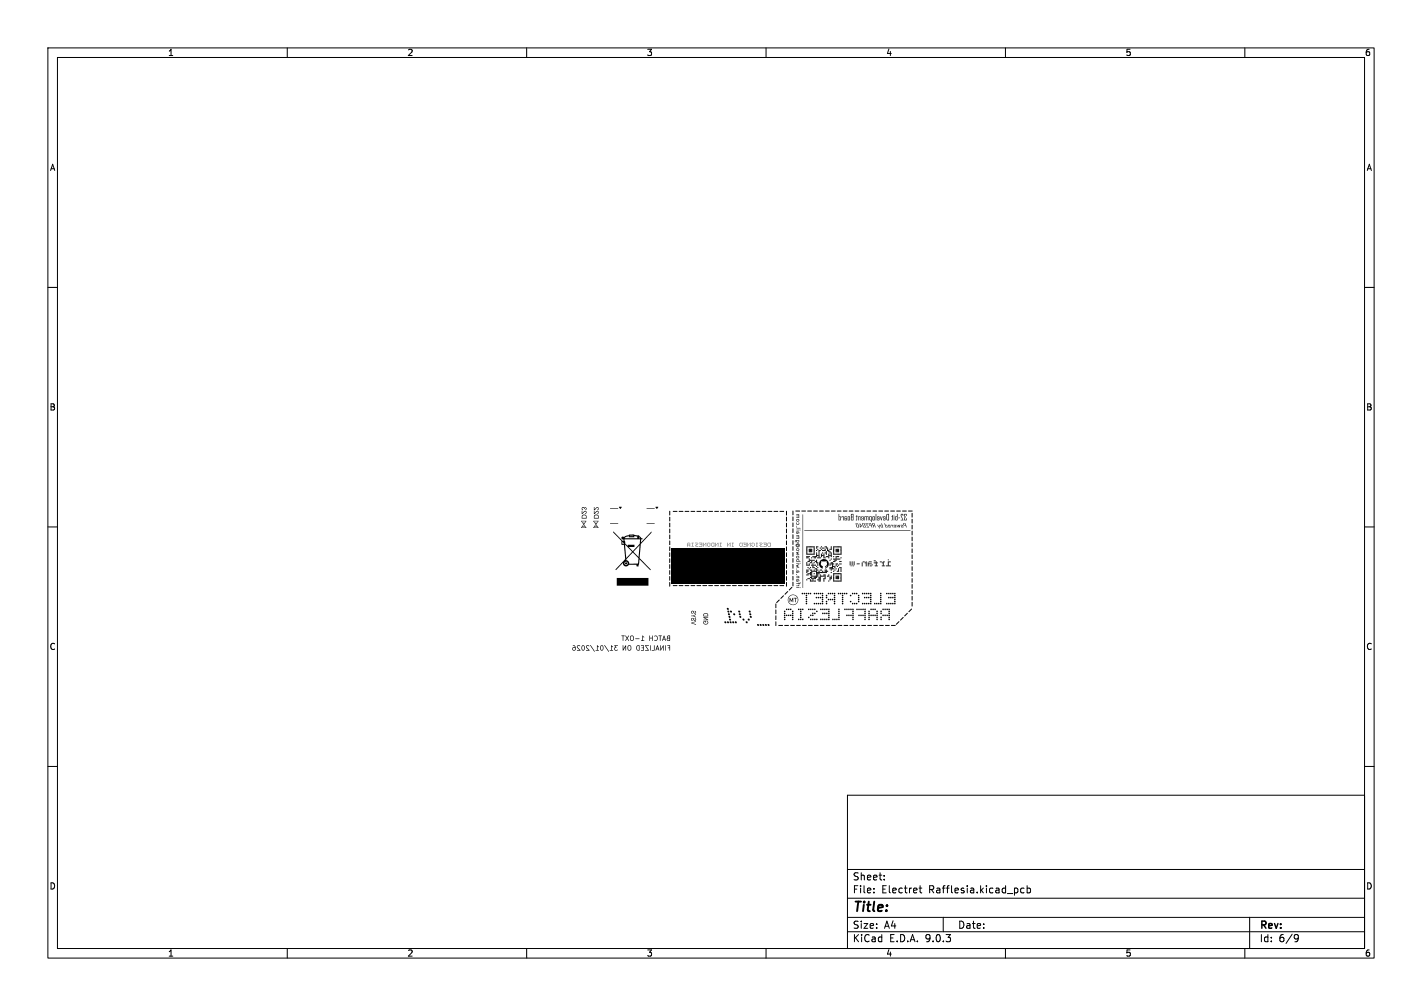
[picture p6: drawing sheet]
<svg xmlns="http://www.w3.org/2000/svg" width="297mm" height="210mm" viewBox="0 0 297 210" stroke-linecap="round" stroke-linejoin="round" font-family="sans-serif">
<defs><g id="words">
<text font-size="2.8" x="178" y="190.9">Title:</text>
<g font-size="2.1">
<text x="178" y="184">Sheet:</text>
<text x="178" y="186.7">File:</text>
<text x="184.1" y="186.7">Electret</text>
<text x="194" y="186.7">Rafflesia.kicad_pcb</text>
<text x="178" y="196.9">KiCad</text>
<text x="178" y="194.1">Size:</text>
<text x="184.7" y="194.1">A4</text>
<text x="185.7" y="196.9">E.D.A.</text>
<text x="193.3" y="196.9">9.0.3</text>
<text x="200" y="194.1">Date:</text>
<text x="263" y="194.3">Rev:</text>
<text x="263" y="196.9">Id:</text>
<text x="267.1" y="196.9">6/9</text>
</g>
<g font-size="1.8">
<text x="35" y="11.9">1</text>
<text x="85" y="11.9">2</text>
<text x="135" y="11.9">3</text>
<text x="185" y="11.9">4</text>
<text x="235" y="11.9">5</text>
<text x="285" y="11.9">6</text>
<text x="10.3" y="35.9">A</text>
<text x="285.4" y="35.9">A</text>
<text x="10.3" y="85.9">B</text>
<text x="285.3" y="85.9">B</text>
<text x="10.3" y="135.9">C</text>
<text x="285.3" y="135.9">C</text>
<text x="10.3" y="185.9">D</text>
<text x="285.3" y="185.9">D</text>
<text x="35" y="199.9">1</text>
<text x="85" y="199.9">2</text>
<text x="135" y="199.9">3</text>
<text x="185" y="199.9">4</text>
<text x="235" y="199.9">5</text>
<text x="285" y="199.9">6</text>
</g>
</g></defs>
<g fill="none" stroke="#000" stroke-width=".21">
<path d="M10 10h277v190h-277zM12 12h273v186h-273zM60 10v2M110 10v2M160 10v2M210 10v2M260 10v2M10 60h2M285 60h2M10 110h2M285 110h2M10 160h2"/>
<path d="M177 166h108v32h-108zM285 160h2M60 198v2M110 198v2M160 198v2M177 194.5h108M177 191.5h108M177 187.5h108M177 181.5h108M182.5 186.3v.1M182.5 185.5v.1M184.7 183.6v.1"/>
<path d="M184.7 182.8v.1M192 185.4h.5M192.2 184.9v1.3l.3 .2M197 191.5v3M210 198v2M213.9 185.5l-.4-.1-.3 .3 .1 .6h.6M214.5 185.5l.5-.1 .2 .3-.1 .6h-.6M214.5 184.9v1.5M260 198v2M261 191.5v6.5M270.6 195.1l.5 .1a.99 .99 0 0 1-.4 1.4h-.2M271.2 195.7l-.3 .3h-.3"/>
</g>
<g fill="#000">
<path d="M121.5 106.6h.1v.5l.5-.4h.3l.1 .4-.2 .2-.1-.1a.22 .22 0 0 0 .2-.3 .22 .22 0 0 0-.2-.2 .22 .22 0 0 0-.2 .2l-.5 .4zM121.6 105.9h.8l.1 .4-.2 .2-.1-.1a.17 .17 0 0 0 .2-.2 .17 .17 0 0 0-.2-.2 .17 .17 0 0 0-.1 .3h-.1a.2 .2 0 0 0-.1-.3 .2 .2 0 0 0-.3 .2 .2 .2 0 0 0 .2 .2v.1l-.3-.1zM121.6 107.6l.4-.2 .4 .1 .1 .7-1 .1v-.4h.1v.2h.8v-.2a.38 .38 0 0 0-.4-.3 .38 .38 0 0 0-.4 .3h-.1zM121.4 108.7h1.1l-.5 .8 .4 .7h-1l.9-.1-.1-.2h-.6l-.2 .2 .2-.3h.5l-.2-.2-.3 .2 .3-.3-.2-.3 .2 .2 .1-.2h-.3l-.3-.4 .3 .3h.4l.2-.3zM124 106.6h.2v.5l.4-.4h.3l.1 .4-.2 .2-.1-.1a.22 .22 0 0 0 .2-.3 .22 .22 0 0 0-.2-.2 .22 .22 0 0 0-.2 .2l-.5 .4zM124 105.9h.2v.4l.4-.4h.3l.1 .4-.2 .2-.1-.1a.22 .22 0 0 0 .2-.2 .22 .22 0 0 0-.2-.3 .22 .22 0 0 0-.2 .3l-.5 .3zM124.1 107.6l.5-.2 .3 .1 .2 .7-1.1 .1v-.4h.2v.2h.7v-.2a.38 .38 0 0 0-.4-.3 .38 .38 0 0 0-.3 .3h-.2zM123.9 108.7h1.1l-.5 .8 .5 .7h-1.1l1-.1-.2-.2h-.5l-.3 .2 .2-.3h.6l-.2-.2-.4 .2 .3-.3-.2-.3 .3 .2 .1-.2h-.4l-.3-.4 .4 .3h.3l.3-.3zM128.1 110.9l2 2h.1v-.3h-.2h.4l.2 .3a.84 .84 0 0 0 .5 1.1v-.3h1.4v.5h-1.2l.9 .9 1.4-1.6 .1-.9h-3.7l-.2-.2 3.9-.1-.2-.1-.4 .1v-.3l-.6-.1v.3h-1.1v-.3l-.7 .2-.3 .3h-.6a.36 .36 0 0 1 .2-.4 .36 .36 0 0 1 .4 .1l.3-.2h1.5h-1.5l.7-.2v-.1l2.1 .2 .5 .6h.2v.2h-.3v.6l2.2-2.3v.3l-2.3 2.4-.2 2.9 2.3 2.4-.1 .1-2.2-2.2-.2 1.5-.4-.1-.1-.3h-1.6a.66 .66 0 0 1-.7 .3 .66 .66 0 0 1-.5-.6l.3 .1a.35 .35 0 0 0 .6 .2 .35 .35 0 0 0-.1-.6 .35 .35 0 0 0-.5 .3l-.3-.1-1.4 1.5-.2-.1 2.1-2.2h.2v.2l.5 .3 .1 .5h1.9l.1-1.2-.9-.9a.3 .3 0 0 0-.3-.3 .3 .3 0 0 0-.3 .3l-1.1 1.1h-.2l-.3-2.9h.3l.2 2.7 1.2-1.3h.3l1.1 1.1 .2-2.5-1.3 1.4h-.3l-1.4-1.5h-.8v-.4h.2v.2h.3v-.1l-.3-.2v.1h-.2v-.4l-1.7-1.7zM127.4 109.2l1.7 .1zM127.4 106.1l1.7 .1zM129.3 105.8l.6 .1-.3 .4z"/>
<path d="M135 109.2l1.7 .1zM135 106.1l1.7 .1zM136.9 105.8l.6 .1-.3 .4zM139.8 119.1h.2l-.1 .9-.1-.1zM139.8 117.8l.2 .1-.1 .9-.1-.2zM139.8 116.6h.2l-.1 .9-.1-.1zM139.8 115.4h.2l-.1 .9-.1-.1zM139.8 114.1l.2 .1-.1 .8-.1-.1zM139.8 112.8l.2 .1-.1 .9-.1-.1zM139.8 111.6l.2 .1-.1 .9-.1-.1zM139.8 110.4l.2 .1-.1 .8-.1-.1zM139.8 109.2h.2l-.1 .9-.1-.1z"/>
<path d="M139.8 107.9l.2 .1-.1 .8-.1-.1zM139.8 106.7h.2l-.1 .9-.1-.1zM140.5 106.7l.9-.1 .1 .2-.9 .1zM141.8 106.7l.8-.1 .1 .2-.8 .1zM143 106.7l.9-.1 .1 .2-.9 .1zM144.2 106.7l.9-.1 .1 .2-.9 .1zM145.5 106.7l.8-.1 .1 .2-.8 .1zM146.8 106.7l.8-.1 .1 .2-.9 .1zM148 106.7l.8-.1 .1 .2-.8 .1zM149.2 106.7l.9-.1 .1 .2-.9 .1zM150.4 106.7l.9-.1 .1 .2-.9 .1zM151.7 106.7l.8-.1 .1 .2-.8 .1z"/>
<path d="M152.9 106.7l.9-.1 .1 .2-.9 .1zM154.2 106.7l.8-.1 .1 .2-.9 .1zM155.4 106.7l.8-.1 .1 .2-.8 .1zM156.7 106.7l.8-.1 .1 .2-.9 .1zM157.9 106.7l.8-.1 .1 .2-.8 .1zM159.1 106.7l.9-.1 .1 .2-.9 .1zM160.3 106.7l.9-.1 .1 .2-.9 .1zM161.6 106.7l.8-.1 .1 .2-.8 .1zM162.8 106.7l.9-.1 .1 .2-.9 .1zM164.2 119.1h.2l-.1 .9-.1-.1zM164.2 117.8l.2 .1-.1 .9-.1-.2zM164.2 116.6h.2l-.1 .9-.1-.1z"/>
<path d="M164.2 115.4h.2l-.1 .9-.1-.1zM164.2 114.1l.2 .1-.1 .8-.1-.1zM164.2 112.8l.2 .1-.1 .9-.1-.1zM164.2 111.6l.2 .1-.1 .9-.1-.1zM164.2 110.4l.2 .1-.1 .8-.1-.1zM164.2 109.2h.2l-.1 .9-.1-.1zM164.2 107.9l.2 .1-.1 .8-.1-.1zM164.2 106.7h.2l-.1 .9-.1-.1zM165.5 119l.2 .1-.1 .8h-.1zM165.5 117.8h.2l-.1 .9-.1-.1zM165.5 116.5l.2 .1-.1 .9-.1-.1zM165.5 115.3h.2l-.1 .9-.1-.1z"/>
<path d="M165.5 114.1h.2l-.1 .9-.1-.1zM165.5 112.8l.2 .1-.1 .8h-.1zM165.5 111.6h.2l-.1 .9-.1-.1zM165.5 110.3l.2 .1-.1 .9-.1-.1zM165.5 109.1h.2l-.1 .9h-.1zM165.5 107.9h.2l-.1 .9-.1-.1zM165.5 106.6l.2 .1-.1 .9-.1-.1zM166.3 110.1l.9 .2h-.7zM166.3 116.9l.5-.1 .1 .3 .3 .1h-.9v-.2l.1 .1h.4v-.2l-.5 .1zM166.3 116.1h.5l.1 .4h-.5l-.1-.2 .2 .2 .3-.1v-.1l-.1-.2-.4 .2zM166.3 114.6l.5-.1 .1 .4-.5 .1-.1-.3 .2 .2h.3v-.2l-.1-.1-.4 .1zM166.4 108.4h.4l.1 .4h-.5l-.1-.2 .2 .2 .3-.1v-.1l-.1-.2-.4 .2z"/>
<path d="M166.3 119.2h.6v.3l-.2-.3-.1 .4h-.2l-.1-.3 .2 .2 .1-.3-.3 .1zM166.3 113.5h.1a.31 .31 0 0 0-.1 .5 .31 .31 0 0 0 .5 0 .31 .31 0 0 0 0-.4h-.3l.4 .1-.1 .3-.2 .1-.2-.3 .2 .2 .1-.2h-.3v-.2l.4-.2 .2 .3-.1 .4-.3 .2-.4-.3zM166.3 111.7h.6v.8h-.6l.5-.2v-.2h-.5l.5-.1v-.2zM166.3 111h.6v.4l-.2-.3-.1 .3h-.2l-.1-.3 .2 .2 .1-.2h-.3zM166.3 107.3l.6 .1v.7h-.6l.5-.2v-.1l-.5-.1 .5-.1v-.2zM166.3 109.1l.1 .3h.3l.2-.3v.3l-.5 .1zM166.3 117.6h.6zM166.1 112.8h.8v.3l-.4 .1-.2-.3 .4 .2 .1-.2h-.6l-.1 .3zM166.3 110.6l.6 .1zM166.3 118l.6-.2-.4 .2 .3 .2-.3 .1 .4 .2-.6-.1 .3-.2zM166.3 115.3l.6-.1-.4 .2 .3 .1-.3 .2 .4 .2-.6-.2 .3-.2zM166.1 106.6h.9l.1 .1-.9 .1z"/>
<path d="M167.6 107.4h.1v15.3zM167.4 106.6h.9v.1l-.9 .1zM168.4 117.4h.2l-.1 .5 .1 .1 .2-.1 .1 .1v-.3l.2-.1v.5h-.7zM168.4 118.9l.5 .1v.3h-.3l-.1 .3-.1-.4 .4-.1h-.4zM168.4 116.1h.6l.2 .1-.4 .1v.3h-.3l-.1-.2 .4-.1h-.4zM168.5 114l1.2 .1a.27 .27 0 0 1 .3-.1 .27 .27 0 0 1 .1 .3v1a.27 .27 0 0 1 .1 .3 .27 .27 0 0 1-.3 .2l-1-.1a.27 .27 0 0 1-.3 .1 .27 .27 0 0 1-.2-.3l.1-1.2 .1 .1v.8a.27 .27 0 0 0 0 .3 .27 .27 0 0 0 .3 .1h1v-.9a.27 .27 0 0 0 .1-.4 .27 .27 0 0 0-.3-.1l-1.2 .1zM168.9 116.6h.2l.1 .3 .8-.1 .2 .2h-.5l-.1 .1v.4l-.4 .1v-.2l.3-.1-.1-.3-.4 .1 .1 .2h-.5l.1-.2h.3zM169 114.5l.2 .1a.27 .27 0 0 1 .3-.1 .27 .27 0 0 1 .1 .3v.2a.24 .24 0 0 1-.2 .3 .24 .24 0 0 1-.2-.1l-.2 .1-.1-.2 .6-.1h-.5l-.1-.1 .6-.1h-.5zM168.6 106.6h.9l.1 .1-.9 .1zM169.7 117.6l.2 .1v.3l.5-.1-.1 .2-.4-.1-.1 .1 .1 .4 .3-.1-.1 .2h-.4l.1-.5-.4-.1 .1-.1h.3zM169.2 118.9h.4v.2l.3 .1v-.3h.2v.2l.3 .1 .1-.3-.1-.1-.1 .1-.1-.2 .4-.1v.3l.3 .1-.3 .1 .1 .4 .1-.1 .1 .1 .2-.4 .1 .4 .1-.1 .4 .1 .1-.4 .2 .4 .3-.1 .2 .1 .1-.1-.1-.1h-.3l.1-.2h.3h-.3v-.2h.4l-.1 .2 .4 .2h-.3l-.1 .3-1.4-.1v.3l-.4 .1 .1 .4h-.2v.3l-.4 .1 .1 .2h-.6l.1 .4 .4-.1 .1 .2h-1.1l-.1-.4h.2v.3l.1-.1 .2 .1 .1-.4h-.3v-.2l-.3-.1v-.2h.4l.1 .4 .3-.1 .2 .1 .1-.1-.3-.1v-.2h.5l-.1-.1-.9 .1v-.3l-.3-.1 .3-.1-.1-.1-.1 .1-.4-.1-.1 .3h-.3l-.1-.2 .2 .1 .1-.4 .7 .1 .1-.1h-.3v-.1l.4-.1 .1 .9 .8-.1 .2 .1 .1-.2h-.3l-.1-.1 .4-.1h-.3l-.1-.2 .6-.1h-.5l-.1-.3-.9 .1v-.3h-.3zM170.5 116.9h.2l-.1 .4 .3 .1-.1 .7-.1-.1 .1-.4h-.3l-.1-.4-.2 .1 .1-.2h.2z"/>
<path d="M170.5 114.1l.4-.1v.2h-.2v.3h-.2zM169.9 106.6h.8l.1 .1-.9 .1zM170.5 115.3l.2 .1-.1 .4 .3 .1 .1-.1-.1-.9 .5-.1v.2h-.3l.1 .2-.1 1.1 .3 .1v.2l-.7-.1v-.2h.3l-.1-.3-.3 .1v.2h-.3v.3l-.4-.1 .1-.2h.3l-.1-.1-.5 .1 .1-.2 .6 .1 .1-.1zM171.2 118.9h.4l.1 .1-.4 .1zM171.7 114.3h.4l.1 .1-.4 .1zM171.1 106.6h.9v.1l-.8 .1zM171.5 115.6h.2v.3l.1-.1 .2 .1v-.3h.2l-.1 .7h.3v.2h-.4v-.5l-.2 .1-.1-.1v.3h-.2zM171.2 119.9h.2v.4l.7-.1 .1 .1 .1-.2h-.3v-.1l.4-.1 .1 .9-.4 .1 .1 .5-.2-.1 .1-.4-.1-.1 .3-.1-.1-.4-.9 .1 .1 1h-.4v-.2h.3l-.1-.1h-.5l.1-.2 .4 .1 .1-.1-.4-.1 .4-.1-.4-.1 .4-.2zM171.4 117a1 1 0 0 1 1.6 .2 1 1 0 0 1-.7 1.5v-.2l.3-.1 .2-.3-.3 .2-.2-.1 .4-.3-.1-.7h-.7a.26 .26 0 0 0-.4 0 .26 .26 0 0 0 0 .3v.5l.4 .2-.2 .5a1.02 1.02 0 0 1-.3-1.7zM171.7 114.8l.5 .1v-.3h.3l-.1 .4h-.6zM172.2 114.1h.5l-.1 .2 .4 .1-.1 .4h.3l-.1 .3h.3l.1 .3h.2v.9h-.1v-.2l-.4-.1-.1 .6-.1-.4-.4 .1-.1-.1h.5l.1-.6 .1 .3 .2-.1 .1 .1 .1-.3-.3-.1v-.2h-.3v-.4l-.2 .1v-.5h-.3l.1-.2h-.3zM172.5 115.1l.2 .1-.1 .6-.1-.3-.1 .1-.2-.1 .4-.2z"/>
<path d="M173 119.9l.2 .1v.3l-.4 .1v-.2h.3zM172.4 106.6h.8l.1 .1-.9 .1zM173.5 114.1h.2v.6l-.4 .1v-.2l.3-.1zM173.5 117.4h.4l.1 .3h.2v.1l-.3 .1 .1 .3 .4-.1 .1 .1-.1 .4-.1-.1v-.2l-.4 .1 .1 .1-.1 .1h.3l.1 .2h-.6l-.1 .3-.1-.3-.1 .1-.2-.1 .1-.2 .2 .1 .4-.1-.7-.1 .1-.1 .4 .1 .2-.1-.2-.7-.3 .2v.2l-.2-.1 .1-.4h.6h-.4zM174.1 119.6l1.2 .1a.27 .27 0 0 1 .3-.1 .27 .27 0 0 1 .1 .3v1a.27 .27 0 0 1 .1 .3 .27 .27 0 0 1-.3 .2h-1a.27 .27 0 0 1-.3 0 .27 .27 0 0 1-.2-.3l.1-1.2 .2 .1v.8a.27 .27 0 0 0-.1 .3 .27 .27 0 0 0 .3 .1h1v-.9a.27 .27 0 0 0 .1-.3 .27 .27 0 0 0-.3-.2l-1.2 .1zM174.1 114l1.2 .1a.27 .27 0 0 1 .3-.1 .27 .27 0 0 1 .1 .3v1a.27 .27 0 0 1 .1 .3 .27 .27 0 0 1-.3 .2l-1-.1a.27 .27 0 0 1-.3 .1 .27 .27 0 0 1-.2-.3l.1-1.2 .2 .1v.8a.27 .27 0 0 0-.1 .3 .27 .27 0 0 0 .3 .1h1v-.9a.27 .27 0 0 0 .1-.4 .27 .27 0 0 0-.3-.1l-1.2 .1zM173.6 106.6h.8l.1 .1-.9 .1zM174.5 117.6h.4l.1 .2-.2-.1v.3l-.2 .1zM174 116.6l.5 .1v-.6h.7v.2l-.4-.1-.1 .4 .1 .1 .6-.1 .1 .1-.6 .1-.1-.1-.1 .3-.3 .1 .1 .2h-.4l-.1-.2 .3 .1v-.3l.3-.1-.1-.1-.4 .1zM174.6 114.5l.2 .1a.27 .27 0 0 1 .3-.1 .27 .27 0 0 1 .1 .3v.2a.24 .24 0 0 1-.1 .3 .24 .24 0 0 1-.3-.1l-.2 .1-.1-.2 .6-.1h-.5l-.1-.1 .6-.1h-.5zM175.1 118.7h.2v.6l-.4 .1-.1-.2 .3-.1zM175.2 107.3h.1v.5l.3 .1-.1 .7h-.3l.3-.2v-.5h-.2v.6h-.1z"/>
<path d="M175.3 118.4l.5 .1-.1 .9-.2-.1 .1-.7h-.3zM175.3 117.6h.4l.1 .2h-.4zM175.3 117.1h.4l.1 .2h-.4zM174.8 106.6h.9l.1 .1-.9 .1zM175.8 107.8h.4v.8h-.1v-.7l-.3 .2zM176.4 107.8h.5v.2l-.4-.1v.2l.4 .1-.1 .4h-.4v-.1h.4v-.3h-.3v.3h-.1zM176 106.6h.9l.1 .1-.9 .1zM177.1 107.8h.4v.8h-.4l.3-.1v-.6h-.2v.6h-.2zM177.5 117.2l.2 .1-.1 .7zM177.9 117.2l.2 .1-.1 .7zM177.3 106.6h.9v.1l-.8 .1zM177.8 107.3h.5v1.3h-.6v-.5h.1v.4h.3v-.5l-.4 .1 .2-.2-.2-.1 .4 .1v-.5h-.2v.4h-.2z"/>
<path d="M178.3 117.2l.2 .1-.1 .7zM178.9 107.5l.2 .4-.1 .7h-.2l.1-.1v-.6l-.1-.1h.1zM178.9 117.6l.7 .1-.6 .1zM178.7 109.3h.5l.2 .8h-.5l-.2-.8h.1l.2 .7h.3l-.2-.7zM178.6 106.6h.8l.1 .1-.9 .1zM179.3 107.8h.4v.8h-.1v-.7h-.2v.7h-.2zM179.5 109.2l.6 .6-.3 .1v.2l-.3-.2v-.4l.2 .3h.3zM180 117.4l.2 .1-.1 .7zM179.9 107.8h.5l-.1 .8h-.4v-.2l.4 .1v-.3h-.4l.4-.1v-.2h-.3v.2h-.1zM180.2 117.2h.3l.1 .1-.4 .1zM180.1 109.3h.5l.2 .8h-.5l-.2-.8h.1l.2 .7h.3l-.2-.7zM179.8 106.6h.8l.1 .1-.9 .1z"/>
<path d="M180.8 117.2l.2 .1-.1 .9-.1-.1 .1-.5-.3-.1 .3-.1zM180.6 107.8h.8v.8h-.1v-.7h-.3v.7h-.1v-.7h-.2v.7h-.1zM180.8 109.3h.4l.1 .2-.4-.2 .6 .8h-.5l.4-.1-.6-.5zM181.2 117.4h.2v.3l.6-.1 .1 .1h-.7v.5h-.1zM181.5 117.2l.6 .1-.6 .1zM181.7 118.1l.3-.1 .1 .2h-.4zM181.6 107.8h.5v1.1h-.2v-.3l-.3-.2 .3 .1v-.6h-.2v.5h-.1zM181 106.6h.9l.1 .1-.9 .1zM181.4 109.3l.5-.1 .3 .9-.2-.3-.4-.1-.2-.4 .3 .4h.2l-.1-.4zM182.5 117h.3l.1 .1-.3 .1zM182.3 107.8h.4v.8h-.5l.4-.1v-.6h-.2v.6h-.2zM182.1 109.3l.5-.1 .3 .9h-.1l-.3-.8h-.2l.1 .3h.2l-.1 .5h-.1v-.4h-.2z"/>
<path d="M182.5 117.4l.4 .1v-.3h.2l-.1 .2 .3 .1-.2 .1-.1 .4h.3v.2h-.6v-.2h.3v-.4h-.4zM182.9 107.3h.1v1.3h-.1zM182.2 106.6h.9l.1 .1-.9 .1zM183.2 109.6l.4 .4v-.4h.1v.5l.1 .2zM183.2 107.8h.5l-.1 .8h-.4v-.2l.4 .1v-.3h-.4l.4-.1v-.2h-.3v.2h-.1zM183.8 117.2h.3l.1 .1-.4 .1zM183.8 107.8h.1l.2 .6 .1-.6h.1l-.2 .8zM184.1 109.2h.1l.3 .9-.5-.1-.1-.4 .2 .4h.2l-.1-.4h-.3h.3zM183.5 106.6h.8l.1 .1-.9 .1zM184.4 117.2l.4 .1-.3 .1v.6h.3l-.1 .2h-.5l.3-.2-.1-.4-.2-.1 .3-.1zM184.7 109.2l.2 .4h.4l.1 .5h-.4l-.2-.5 .3 .4h.2l-.2-.3-.3-.1zM184.5 107.8h.4v.8h-.4v-.2l.3 .1v-.3h-.3l.3-.1v-.2h-.2v.2h-.1z"/>
<path d="M185.4 117.2h.6v.2h-.4v.6h.4v.2h-1l.1-.2h.4zM184.7 106.6h.9l.1 .1-.9 .1zM185.2 107.4l.5-.1v1.3h-.4l-.2-.1v-1h.2v.9l.3 .1v-1.1l-.5 .1zM185.5 109.6h.4l.1 .5h-.4v-.2l.3 .1-.4-.4 .3 .2v-.2zM186 109.6h.4l.2 .5-.3-.5-.2 .1zM186.3 107.5l.2 .4-.1 .7h-.2l.1-.1v-.6l-.1-.1h.1zM186.7 107.8h.1v.8h-.1zM186.7 107.5l.1 .1zM186 106.6h.8l.1 .1-.9 .1zM186.6 109.6h.5l.1 .5h-.4l-.1-.2 .4 .1-.5-.4 .4 .2v-.2zM187.2 109.6l.3 .4v-.4l.4 .4-.1-.4h.2v.5l-.4-.4-.1 .4zM187.3 107.3h.2v1.3h-.4l-.1-.2 .3 .1v-.6h-.2v.5h-.1v-.6h.3z"/>
<path d="M187.6 108.1h.4v.1h-.4zM187.2 106.6h.9v.1l-.8 .1zM188.1 109.6h.5l.1 .5h-.4l-.2-.5 .3 .4h.2l-.1-.4zM188.2 107.3h.5v.4h-.2v-.3h-.2v.3l.4 .9h-.6v-.1h.4l-.4-.8zM188.6 109.3l.5-.1 .3 .9-.2-.3-.4-.1-.2-.4 .3 .4h.2l-.1-.4zM188.4 106.6h.9l.1 .1-.9 .1zM188.9 107.3h.5v.4h-.1v-.3h-.3v.3l.2 .2-.2 .2v.4h.3v-.3h.1l-.1 .4h-.5v-.5l.2-.2-.2-.2zM168 110.8h22.2zM189.7 106.6h.8l.1 .1-.9 .1zM190.4 119.5l.2 .1-.1 .8-.1-.1zM190.4 118.2l.2 .1-.1 .9-.1-.1zM190.4 117l.2 .1-.1 .8-.1-.1z"/>
<path d="M190.4 115.8h.2l-.1 .9-.1-.1zM190.4 114.5l.2 .1-.1 .9-.1-.1zM190.4 113.3l.2 .1-.1 .8-.1-.1zM190.4 112l.2 .1-.1 .9-.1-.1zM190.4 110.8l.2 .1-.1 .9-.1-.1zM190.4 109.6h.2l-.1 .9-.1-.1zM190.4 108.3l.2 .1-.1 .9-.1-.1zM190.4 107.1l.2 .1-.1 .8-.1-.1zM119.6 134.7h.3l.3 .3v.6l-.2 .2h-.2l-.3-.2v-.3h.2l.1 .4 .3-.1-.1-.4-.5 .1 .3-.2h.3zM120.6 134.8l.4-.1 .2 .1h-.4l-.2 .2 .6 .8h-.7l.5-.1-.5-.5zM121.6 134.8l.4-.1 .1 .4v.5l-.3 .2-.3-.1-.1-.5h.2l.2 .5a.44 .44 0 0 0 .2-.4 .44 .44 0 0 0-.3-.4l-.3 .3zM122.5 134.8l.4-.1 .2 .1h-.4l-.2 .2 .6 .8h-.7l.5-.1-.5-.5z"/>
<path d="M123.3 134.7l.9 1.3zM124.7 134.7l.4 .3h-.3v.7h.3v.1h-.7l.3-.1zM125.5 134.8l.4-.1 .1 .4v.5l-.3 .2-.3-.1-.1-.5h.2l.2 .5a.44 .44 0 0 0 .2-.4 .44 .44 0 0 0-.3-.4l-.3 .3zM126.2 134.7l1 1.3zM127.6 134.7l.4 .3h-.2v.7h.2v.1h-.7l.3-.1zM128.3 134.7h.7l-.5 .1 .3 .4-.4 .1 .1 .4 .5-.1v.2h-.5l-.1-.1-.1-.4 .2-.2zM129.8 132.7h.7l-.3 .1-.1 1v-1zM130.1 134.7l.1 .1v.7l.6-.8-.1 1.1-.1-.8-.5 .8zM130.6 132.7l.4 .4 .4-.4-.3 .5 .3 .6-.4-.4-.4 .4 .3-.6zM131.1 134.9l.5-.2 .2 .2 .1 .5-.2 .4h-.3l-.3-.1v-.6h.1v.5l.3 .1 .2-.3v-.5l-.3-.1-.3 .3zM131.6 132.8l.5-.1 .2 .1 .1 .6-.2 .3-.3 .1-.3-.2v-.5h.1l.1 .5 .3 .1 .1-.3v-.5l-.3-.1-.3 .3zM133 134.9l.6-.2-.1 1.1h-.4l-.2-.5 .1-.1 .1 .4 .3 .1v-.9l-.2 .1-.3 .3z"/>
<path d="M132.7 133.3l.9 .1zM134.2 132.7l.4 .3-.3-.1v.8h.2v.1h-.6l.3-.1zM133.9 134.7h.6l-.1 1.1h-.5l.4-.1v-.4h-.3l.3-.1v-.4zM128.8 120.7h6.6v1.6h-6.6zM134.7 134.7h.8l-.6 .1 .6 1h-.8l.6-.1zM135.6 132.7h.2v.4h.4v-.4h.1v1.1l-.1-.5h-.4v.5h-.2zM135.8 134.7l.1 .1v1zM136.6 134.7l.1 .1v1h-.6v-.1h.5zM136.6 132.8l.6-.1 .2 .6-.2 .4-.3 .1-.3-.2a.42 .42 0 0 0 .7-.3 .42 .42 0 0 0-.6-.4zM137.3 134.7l.4 1.1-.2-.3h-.4l-.1 .3h-.1l.1-.4h.5l-.2-.4-.1 .4h-.2zM137.6 132.7h.6l-.2 .1-.1 1-.1-1h-.2zM137.9 134.7l.2 .1v.7l.5-.8v1.1l-.1-.8-.6 .8z"/>
<path d="M138.6 132.7l.5 1.1-.2-.3h-.4l-.1 .3-.1-.1 .1-.3h.4l-.1-.5-.1 .5h-.2zM139 134.7l.1 .1v1zM139.4 134.7h.6l-.1 1.1-.1-.5h-.3l.3-.1v-.4zM139.4 132.7h.6l-.1 1.1h-.4l-.2-.2-.1-.2h.2l.1 .2 .3 .1v-.4l-.6 .1 .2-.2-.1-.3 .5 .2v-.3l-.5 .1zM139.8 121.5l.2 .1-.1 .9-.1-.1zM139.8 120.3l.2 .1-.1 .8-.1-.1zM140.5 122.2l.9-.1 .1 .2-.9 .1zM141.8 122.2l.8-.1 .1 .2-.8 .1zM143 122.2l.9-.1 .1 .2h-.9zM144.4 129.1l.4-.1 .2 .3a.18 .18 0 0 0 .2 .2 .18 .18 0 0 0 .1-.3 .18 .18 0 0 0-.2-.1v-.1l.3 .2-.1 .3-.3 .1-.2-.3a.2 .2 0 0 0-.2-.2 .2 .2 0 0 0-.2 .3 .2 .2 0 0 0 .3 .1l-.1 .1-.2-.1zM144.4 127.6l.4-.1 .2 .3a.18 .18 0 0 0 .2 .2 .18 .18 0 0 0 .1-.3 .18 .18 0 0 0-.2-.1v-.1l.3 .2-.1 .4h-.3l-.2-.3a.2 .2 0 0 0-.2-.1 .2 .2 0 0 0-.2 .2 .2 .2 0 0 0 .3 .1l-.1 .1-.2-.1zM144.2 122.2l.9-.1 .1 .2-.9 .1z"/>
<path d="M144.4 130l1-.3v.1l-.9 .3 .9 .2v.1l-1-.3zM144.4 128.5h.4l.6-.3-.5 .4 .5 .3-.6-.3h-.4zM145.5 122.2l.8-.1 .1 .2-.8 .1zM147 128.1h.7l.2 .1v.5h-1v-.3l.1 .2h.8v-.2a.4 .4 0 0 0-.4-.3 .4 .4 0 0 0-.4 .3h-.1zM147 129.6h.4v.4h-.1v-.3a.31 .31 0 0 0-.2 .5 .31 .31 0 0 0 .5 0 .34 .34 0 0 0 0-.6l.3 .2v.3l-.5 .3-.5-.3zM146.8 122.2l.8-.1 .1 .2h-.9zM146.9 128.8h1v.1h-.8l.8 .6h-1v-.1h.8zM148 122.2l.8-.1 .1 .2-.8 .1zM149.2 122.2l.9-.1 .1 .2h-.9zM150.5 122.2l.8-.1 .1 .2h-.9zM151.7 122.2l.8-.1 .1 .2h-.9zM152.9 122.2l.9-.1 .1 .2h-.9z"/>
<path d="M154.2 122.2l.8-.1 .1 .2h-.9zM155.4 122.2l.8-.1 .1 .2-.8 .1zM156.7 122.2l.8-.1 .1 .2h-.9zM157.9 122.2l.8-.1 .1 .2-.8 .1zM159.1 122.2l.9-.1 .1 .2-.9 .1zM160.3 122.2l.9-.1 .1 .2-.9 .1zM162 129.7l.2 .1-.1 .9-.2-.1zM162 128.5l.2 .1-.1 .8-.2-.1zM162 127.3h.2l-.1 .9-.2-.1zM162 126l.2 .1-.1 .9-.2-.1zM161.6 122.2l.8-.1 .1 .2-.8 .1zM162.1 125.7l.6-.5h.1l-.5 .7z"/>
<path d="M162.6 130.5h.8l.1 .1-.8 .1zM163 124.8l.6-.5h.1l-.5 .7zM162.8 122.2l.9-.1 .1 .2h-.9zM140.2 114.6h23.6v7.3h-23.6zM164.2 121.5l.2 .1-.1 .9-.1-.1zM164.2 120.3l.2 .1-.1 .8-.1-.1zM163.9 124l.6-.6h.1l-.6 .7zM163.8 130.5h.9l.1 .1-.9 .1zM164.9 124.8l.4 .6 .4-.6v.9h-.2v-.6l-.3 .5-.2-.5v.6h-.1zM164.8 123.1l.5-.6 .2 .1-.6 .7zM165.5 121.5h.2l-.1 .9-.1-.1zM165.5 120.3h.2l-.1 .9-.1-.1z"/>
<path d="M164.8 124.5a1.1 1.1 0 0 1 1.8 .1 1.1 1.1 0 0 1-.7 1.7 1.1 1.1 0 0 1-1.4-1.2 1.09 1.09 0 0 0 1.8 .9 1.04 1.04 0 0 0-.3-1.7 1.04 1.04 0 0 0-1.5 .8zM165.1 130.5h.8l.1 .1-.9 .1zM165.8 124.8h.6v.1h-.2v.8h-.2v-.8h-.2zM166.3 121h.6v.4l-.2-.3-.1 .3h-.2l-.1-.3 .2 .2 .1-.2h-.3zM166.3 120.3h.6v.3l-.6 .1 .5-.1v-.2zM166.3 122.7h.6zM166.3 122.3l.4-.1 .2-.1v.2zM166.3 121.8l.5-.1 .1-.1v.1l.3-.1-.3 .4zM166.3 130.5h.9l.1 .1-.9 .1zM167.6 130.5h.8l.1 .1-.9 .1zM168.7 120.7h.4v.1l-.4 .1zM168.8 130.5h.8l.1 .1-.9 .1z"/>
<path d="M170 130.5h.9l.1 .1-.9 .1zM171.3 130.5h.8l.1 .1-.9 .1zM172.5 130.5h.8l.1 .1-.8 .1zM173.5 120.2h.2l-.1 .5 .1 .1h-.2l-.2 .4-.1-.5h.4l-.4-.2 .4-.1zM173.8 130.5h.8l.1 .1-.9 .1zM174.6 120.2h.2a.27 .27 0 0 1 .3-.1 .27 .27 0 0 1 .1 .3v.3a.24 .24 0 0 1-.1 .2 .24 .24 0 0 1-.3-.1l-.2 .1-.1-.2h.6h-.5l-.1-.2 .6-.1h-.5zM175 130.5h.8l.1 .1-.9 .1zM176.2 130.5h.9l.1 .1-.9 .1zM177.4 130.5h.9l.1 .1-.9 .1zM178.7 130.5h.8l.1 .1-.8 .1zM179.9 130.5h.9l.1 .1-.9 .1zM181.2 130.5h.8l.1 .1-.9 .1z"/>
<path d="M182.4 130.5h.9l.1 .1-.9 .1zM183.7 130.5h.8l.1 .1-.9 .1zM184.9 130.5h.8l.1 .1-.8 .1zM186.1 130.5h.9l.1 .1-.9 .1zM187.1 130.2l.6-.5h.1l-.5 .7zM188.6 128.8l.1 .2-.7 .5v-.1zM189.4 128l.2 .1-.7 .6v-.2zM190.3 127.1l.2 .1-.7 .6v-.2zM190.4 125.7h.2l-.1 .9-.1-.1zM190.4 124.4l.2 .1-.1 .9-.1-.1zM190.4 123.2l.2 .1-.1 .8-.1-.1zM190.4 121.9l.2 .1-.1 .9-.1-.1z"/>
<path d="M190.4 120.7l.2 .1-.1 .9-.1-.1z"/>
<circle cx="130.8" cy="117.6" r=".22"/>
<circle cx="143.5" cy="114.1" r=".06"/>
<circle cx="143.5" cy="113.5" r=".06"/>
<circle cx="143.5" cy="113.9" r=".06"/>
<circle cx="143.5" cy="113.6" r=".06"/>
<circle cx="143.5" cy="113.8" r=".06"/>
<circle cx="143.7" cy="113.8" r=".06"/>
<circle cx="143.7" cy="113.4" r=".06"/>
<circle cx="143.8" cy="113.4" r=".06"/>
<circle cx="143.8" cy="113.8" r=".06"/>
<circle cx="144" cy="113.4" r=".06"/>
<circle cx="144" cy="113.8" r=".06"/>
<circle cx="144.1" cy="113.9" r=".06"/>
<circle cx="144.1" cy="114.1" r=".06"/>
<circle cx="144.1" cy="113.5" r=".06"/>
<circle cx="144.1" cy="113.6" r=".06"/>
<circle cx="144.1" cy="113.8" r=".06"/>
<circle cx="144.5" cy="114.1" r=".06"/>
<circle cx="144.5" cy="113.4" r=".06"/>
<circle cx="144.7" cy="113.9" r=".06"/>
<circle cx="144.7" cy="113.6" r=".06"/>
<circle cx="144.7" cy="113.8" r=".06"/>
<circle cx="144.7" cy="113.4" r=".06"/>
<circle cx="144.7" cy="114.1" r=".06"/>
<circle cx="144.7" cy="113.5" r=".06"/>
<circle cx="144.8" cy="114.1" r=".06"/>
<circle cx="144.8" cy="113.4" r=".06"/>
<circle cx="145.2" cy="113.4" r=".06"/>
<circle cx="145.2" cy="113.9" r=".06"/>
<circle cx="145.4" cy="113.4" r=".06"/>
<circle cx="145.4" cy="114.1" r=".06"/>
<circle cx="145.4" cy="113.8" r=".06"/>
<circle cx="145.5" cy="113.4" r=".06"/>
<circle cx="145.5" cy="114.1" r=".06"/>
<circle cx="145.5" cy="113.8" r=".06"/>
<circle cx="145.5" cy="113.6" r=".06"/>
<circle cx="145.6" cy="114.1" r=".06"/>
<circle cx="145.6" cy="113.4" r=".06"/>
<circle cx="145.6" cy="113.6" r=".06"/>
<circle cx="145.8" cy="114.1" r=".06"/>
<circle cx="145.8" cy="113.5" r=".06"/>
<circle cx="146.1" cy="114.1" r=".06"/>
<circle cx="146.1" cy="113.4" r=".06"/>
<circle cx="146.2" cy="114.1" r=".06"/>
<circle cx="146.2" cy="113.4" r=".06"/>
<circle cx="146.2" cy="113.6" r=".06"/>
<circle cx="146.3" cy="114.1" r=".06"/>
<circle cx="146.3" cy="113.4" r=".06"/>
<circle cx="146.3" cy="113.6" r=".06"/>
<circle cx="146.5" cy="113.4" r=".06"/>
<circle cx="146.5" cy="114.1" r=".06"/>
<circle cx="146.5" cy="113.6" r=".06"/>
<circle cx="146.6" cy="113.9" r=".06"/>
<circle cx="146.6" cy="113.4" r=".06"/>
<circle cx="146.6" cy="113.5" r=".06"/>
<circle cx="146.6" cy="114.1" r=".06"/>
<circle cx="146.6" cy="113.6" r=".06"/>
<circle cx="146.6" cy="113.8" r=".06"/>
<circle cx="146.9" cy="113.9" r=".06"/>
<circle cx="146.9" cy="113.4" r=".06"/>
<circle cx="146.9" cy="114.1" r=".06"/>
<circle cx="146.9" cy="113.8" r=".06"/>
<circle cx="146.9" cy="113.6" r=".06"/>
<circle cx="146.9" cy="113.5" r=".06"/>
<circle cx="147" cy="113.8" r=".06"/>
<circle cx="147.2" cy="113.6" r=".06"/>
<circle cx="147.3" cy="113.5" r=".06"/>
<circle cx="147.5" cy="113.8" r=".06"/>
<circle cx="147.5" cy="113.4" r=".06"/>
<circle cx="147.5" cy="113.5" r=".06"/>
<circle cx="147.5" cy="114.1" r=".06"/>
<circle cx="147.5" cy="113.9" r=".06"/>
<circle cx="147.5" cy="113.6" r=".06"/>
<circle cx="147.7" cy="113.5" r=".06"/>
<circle cx="147.7" cy="113.9" r=".06"/>
<circle cx="147.7" cy="113.6" r=".06"/>
<circle cx="147.7" cy="113.8" r=".06"/>
<circle cx="147.9" cy="113.4" r=".06"/>
<circle cx="147.9" cy="114.1" r=".06"/>
<circle cx="148" cy="113.4" r=".06"/>
<circle cx="148" cy="114.1" r=".06"/>
<circle cx="148.2" cy="113.4" r=".06"/>
<circle cx="148.2" cy="114.1" r=".06"/>
<circle cx="148.3" cy="113.5" r=".06"/>
<circle cx="148.3" cy="113.9" r=".06"/>
<circle cx="148.3" cy="113.8" r=".06"/>
<circle cx="148.3" cy="113.6" r=".06"/>
<circle cx="148.6" cy="113.8" r=".06"/>
<circle cx="148.6" cy="113.5" r=".06"/>
<circle cx="148.6" cy="113.9" r=".06"/>
<circle cx="148.6" cy="113.6" r=".06"/>
<circle cx="148.7" cy="114.1" r=".06"/>
<circle cx="148.7" cy="113.4" r=".06"/>
<circle cx="148.9" cy="113.4" r=".06"/>
<circle cx="148.9" cy="114.1" r=".06"/>
<circle cx="149" cy="113.4" r=".06"/>
<circle cx="149" cy="114.1" r=".06"/>
<circle cx="149.1" cy="113.9" r=".06"/>
<circle cx="149.1" cy="114.1" r=".06"/>
<circle cx="149.1" cy="113.5" r=".06"/>
<circle cx="149.1" cy="113.4" r=".06"/>
<circle cx="149.1" cy="113.6" r=".06"/>
<circle cx="149.1" cy="113.8" r=".06"/>
<circle cx="149.4" cy="113.9" r=".06"/>
<circle cx="149.4" cy="113.5" r=".06"/>
<circle cx="149.4" cy="113.4" r=".06"/>
<circle cx="149.4" cy="114.1" r=".06"/>
<circle cx="149.4" cy="113.6" r=".06"/>
<circle cx="149.4" cy="113.8" r=".06"/>
<circle cx="149.6" cy="113.8" r=".06"/>
<circle cx="149.7" cy="113.6" r=".06"/>
<circle cx="149.8" cy="113.5" r=".06"/>
<circle cx="150" cy="113.5" r=".06"/>
<circle cx="150" cy="114.1" r=".06"/>
<circle cx="150" cy="113.4" r=".06"/>
<circle cx="150" cy="113.9" r=".06"/>
<circle cx="150" cy="113.6" r=".06"/>
<circle cx="150" cy="113.8" r=".06"/>
<circle cx="150.4" cy="114.1" r=".06"/>
<circle cx="150.4" cy="113.4" r=".06"/>
<circle cx="150.5" cy="113.5" r=".06"/>
<circle cx="150.5" cy="114.1" r=".06"/>
<circle cx="150.5" cy="113.4" r=".06"/>
<circle cx="150.5" cy="113.9" r=".06"/>
<circle cx="150.5" cy="113.6" r=".06"/>
<circle cx="150.5" cy="113.8" r=".06"/>
<circle cx="150.7" cy="114.1" r=".06"/>
<circle cx="150.7" cy="113.4" r=".06"/>
<circle cx="151.9" cy="113.9" r=".06"/>
<circle cx="151.9" cy="113.6" r=".06"/>
<circle cx="151.9" cy="113.4" r=".06"/>
<circle cx="151.9" cy="114.1" r=".06"/>
<circle cx="151.9" cy="113.5" r=".06"/>
<circle cx="151.9" cy="113.8" r=".06"/>
<circle cx="152.1" cy="113.8" r=".06"/>
<circle cx="152.2" cy="113.6" r=".06"/>
<circle cx="152.4" cy="113.5" r=".06"/>
<circle cx="152.5" cy="114.1" r=".06"/>
<circle cx="152.5" cy="113.5" r=".06"/>
<circle cx="152.5" cy="113.4" r=".06"/>
<circle cx="152.5" cy="113.9" r=".06"/>
<circle cx="152.5" cy="113.8" r=".06"/>
<circle cx="152.5" cy="113.6" r=".06"/>
<circle cx="152.9" cy="113.4" r=".06"/>
<circle cx="152.9" cy="114.1" r=".06"/>
<circle cx="153.1" cy="113.9" r=".06"/>
<circle cx="153.1" cy="113.6" r=".06"/>
<circle cx="153.1" cy="113.4" r=".06"/>
<circle cx="153.1" cy="114.1" r=".06"/>
<circle cx="153.1" cy="113.5" r=".06"/>
<circle cx="153.1" cy="113.8" r=".06"/>
<circle cx="153.2" cy="113.4" r=".06"/>
<circle cx="153.2" cy="114.1" r=".06"/>
<circle cx="154.5" cy="113.8" r=".06"/>
<circle cx="154.5" cy="113.5" r=".06"/>
<circle cx="154.5" cy="113.9" r=".06"/>
<circle cx="154.5" cy="113.6" r=".06"/>
<circle cx="154.6" cy="114.1" r=".06"/>
<circle cx="154.6" cy="113.4" r=".06"/>
<circle cx="154.7" cy="113.4" r=".06"/>
<circle cx="154.7" cy="114.1" r=".06"/>
<circle cx="154.9" cy="113.4" r=".06"/>
<circle cx="154.9" cy="114.1" r=".06"/>
<circle cx="155" cy="114.1" r=".06"/>
<circle cx="155" cy="113.5" r=".06"/>
<circle cx="155" cy="113.4" r=".06"/>
<circle cx="155" cy="113.9" r=".06"/>
<circle cx="155" cy="113.8" r=".06"/>
<circle cx="155" cy="113.6" r=".06"/>
<circle cx="155.3" cy="114.1" r=".06"/>
<circle cx="155.3" cy="113.4" r=".06"/>
<circle cx="155.4" cy="114.1" r=".06"/>
<circle cx="155.4" cy="113.4" r=".06"/>
<circle cx="155.4" cy="113.6" r=".06"/>
<circle cx="155.6" cy="114.1" r=".06"/>
<circle cx="155.6" cy="113.4" r=".06"/>
<circle cx="155.6" cy="113.6" r=".06"/>
<circle cx="155.7" cy="114.1" r=".06"/>
<circle cx="155.7" cy="113.4" r=".06"/>
<circle cx="155.7" cy="113.6" r=".06"/>
<circle cx="155.9" cy="113.9" r=".06"/>
<circle cx="155.9" cy="114.1" r=".06"/>
<circle cx="155.9" cy="113.4" r=".06"/>
<circle cx="155.9" cy="113.8" r=".06"/>
<circle cx="155.9" cy="113.5" r=".06"/>
<circle cx="155.9" cy="113.6" r=".06"/>
<circle cx="156.1" cy="113.9" r=".06"/>
<circle cx="156.1" cy="114.1" r=".06"/>
<circle cx="156.1" cy="113.4" r=".06"/>
<circle cx="156.1" cy="113.5" r=".06"/>
<circle cx="156.1" cy="113.6" r=".06"/>
<circle cx="156.1" cy="113.8" r=".06"/>
<circle cx="156.3" cy="113.8" r=".06"/>
<circle cx="156.4" cy="113.6" r=".06"/>
<circle cx="156.6" cy="113.5" r=".06"/>
<circle cx="156.7" cy="114.1" r=".06"/>
<circle cx="156.7" cy="113.5" r=".06"/>
<circle cx="156.7" cy="113.4" r=".06"/>
<circle cx="156.7" cy="113.9" r=".06"/>
<circle cx="156.7" cy="113.8" r=".06"/>
<circle cx="156.7" cy="113.6" r=".06"/>
<circle cx="157" cy="113.5" r=".06"/>
<circle cx="157" cy="113.9" r=".06"/>
<circle cx="157" cy="113.8" r=".06"/>
<circle cx="157.1" cy="113.4" r=".06"/>
<circle cx="157.1" cy="114.1" r=".06"/>
<circle cx="157.1" cy="113.8" r=".06"/>
<circle cx="157.3" cy="113.4" r=".06"/>
<circle cx="157.3" cy="114.1" r=".06"/>
<circle cx="157.4" cy="113.4" r=".06"/>
<circle cx="157.4" cy="114.1" r=".06"/>
<circle cx="157.5" cy="113.8" r=".06"/>
<circle cx="157.5" cy="113.5" r=".06"/>
<circle cx="157.5" cy="113.9" r=".06"/>
<circle cx="157.5" cy="113.6" r=".06"/>
<circle cx="158" cy="113.4" r=".06"/>
<circle cx="158" cy="114.1" r=".06"/>
<circle cx="158.1" cy="113.9" r=".06"/>
<circle cx="158.1" cy="113.8" r=".06"/>
<circle cx="158.1" cy="114.1" r=".06"/>
<circle cx="158.1" cy="113.4" r=".06"/>
<circle cx="158.1" cy="113.5" r=".06"/>
<circle cx="158.1" cy="113.6" r=".06"/>
<circle cx="158.2" cy="113.4" r=".06"/>
<circle cx="158.2" cy="114.1" r=".06"/>
<circle cx="158.6" cy="113.9" r=".06"/>
<circle cx="158.6" cy="113.4" r=".06"/>
<circle cx="158.8" cy="114.1" r=".06"/>
<circle cx="158.8" cy="113.4" r=".06"/>
<circle cx="158.8" cy="113.8" r=".06"/>
<circle cx="158.9" cy="113.4" r=".06"/>
<circle cx="158.9" cy="114.1" r=".06"/>
<circle cx="158.9" cy="113.6" r=".06"/>
<circle cx="158.9" cy="113.8" r=".06"/>
<circle cx="159.1" cy="113.6" r=".06"/>
<circle cx="159.1" cy="113.4" r=".06"/>
<circle cx="159.1" cy="114.1" r=".06"/>
<circle cx="159.2" cy="114.1" r=".06"/>
<circle cx="159.2" cy="113.5" r=".06"/>
<circle cx="159.5" cy="113.4" r=".06"/>
<circle cx="159.5" cy="114.1" r=".06"/>
<circle cx="159.6" cy="113.4" r=".06"/>
<circle cx="159.6" cy="114.1" r=".06"/>
<circle cx="159.6" cy="113.6" r=".06"/>
<circle cx="159.8" cy="113.4" r=".06"/>
<circle cx="159.8" cy="114.1" r=".06"/>
<circle cx="159.8" cy="113.6" r=".06"/>
<circle cx="159.9" cy="113.4" r=".06"/>
<circle cx="159.9" cy="114.1" r=".06"/>
<circle cx="159.9" cy="113.6" r=".06"/>
<circle cx="160" cy="113.5" r=".06"/>
<circle cx="160" cy="113.4" r=".06"/>
<circle cx="160" cy="114.1" r=".06"/>
<circle cx="160" cy="113.9" r=".06"/>
<circle cx="160" cy="113.8" r=".06"/>
<circle cx="160" cy="113.6" r=".06"/>
<circle cx="160.3" cy="113.8" r=".06"/>
<circle cx="160.3" cy="113.5" r=".06"/>
<circle cx="160.3" cy="113.9" r=".06"/>
<circle cx="160.3" cy="113.6" r=".06"/>
<circle cx="160.5" cy="114.1" r=".06"/>
<circle cx="160.5" cy="113.4" r=".06"/>
<circle cx="160.6" cy="114.1" r=".06"/>
<circle cx="160.6" cy="113.4" r=".06"/>
<circle cx="160.7" cy="113.4" r=".06"/>
<circle cx="160.7" cy="114.1" r=".06"/>
<circle cx="160.9" cy="113.9" r=".06"/>
<circle cx="160.9" cy="113.4" r=".06"/>
<circle cx="160.9" cy="114.1" r=".06"/>
<circle cx="160.9" cy="113.5" r=".06"/>
<circle cx="160.9" cy="113.8" r=".06"/>
<circle cx="160.9" cy="113.6" r=".06"/>
<circle cx="166.4" cy="119.9" r=".09"/>
<circle cx="166.4" cy="118.8" r=".09"/>
<circle cx="166.4" cy="109.8" r=".09"/>
<circle cx="167.1" cy="110.6" r=".09"/>
<circle cx="167.1" cy="117.6" r=".09"/>
<circle cx="168.8" cy="118.5" r=".13"/>
<circle cx="169" cy="118.7" r=".13"/>
<circle cx="169.3" cy="118.5" r=".13"/>
<circle cx="169.5" cy="116.5" r=".13"/>
<circle cx="170" cy="119.8" r=".13"/>
<circle cx="170" cy="117.5" r=".13"/>
<circle cx="170.6" cy="114.9" r=".13"/>
<circle cx="170.6" cy="118.2" r=".13"/>
<circle cx="170.8" cy="114.7" r=".13"/>
<circle cx="170.8" cy="118.5" r=".13"/>
<circle cx="171.3" cy="114.4" r=".13"/>
<circle cx="171.6" cy="114.7" r=".13"/>
<circle cx="171.6" cy="114.2" r=".13"/>
<circle cx="171.8" cy="115.4" r=".13"/>
<circle cx="173.4" cy="117" r=".13"/>
<circle cx="173.6" cy="116.7" r=".13"/>
<circle cx="173.6" cy="119.5" r=".13"/>
<circle cx="174.1" cy="116.2" r=".13"/>
<circle cx="174.1" cy="119.3" r=".13"/>
<circle cx="174.4" cy="119" r=".13"/>
<circle cx="174.6" cy="118.7" r=".13"/>
<circle cx="174.9" cy="118.2" r=".13"/>
<circle cx="175.1" cy="118" r=".13"/>
<circle cx="175.7" cy="116.5" r=".13"/>
<circle cx="177.8" cy="118.1" r=".11"/>
<circle cx="178.2" cy="118.1" r=".11"/>
<circle cx="182.2" cy="117.9" r=".11"/>
<circle cx="185.5" cy="116.9" r=".11"/>
<circle cx="151.5" cy="129.9" r=".22"/>
<circle cx="152" cy="127.1" r=".22"/>
<circle cx="152.1" cy="129.9" r=".22"/>
<circle cx="152.2" cy="127.7" r=".22"/>
<circle cx="152.3" cy="128.2" r=".22"/>
<circle cx="152.4" cy="128.8" r=".22"/>
<circle cx="152.5" cy="129.3" r=".22"/>
<circle cx="152.6" cy="129.9" r=".22"/>
<circle cx="152.7" cy="127.7" r=".22"/>
<circle cx="153.2" cy="129.9" r=".22"/>
<circle cx="153.4" cy="128.2" r=".22"/>
<circle cx="153.7" cy="129.9" r=".22"/>
<circle cx="154.4" cy="127.7" r=".22"/>
<circle cx="154.5" cy="128.2" r=".22"/>
<circle cx="154.6" cy="128.8" r=".22"/>
<circle cx="155.3" cy="129.3" r=".22"/>
<circle cx="156" cy="129.9" r=".22"/>
<circle cx="156.4" cy="129.3" r=".22"/>
<circle cx="156.6" cy="127.7" r=".22"/>
<circle cx="156.7" cy="128.2" r=".22"/>
<circle cx="156.8" cy="128.8" r=".22"/>
<circle cx="158.4" cy="130.5" r=".22"/>
<circle cx="158.9" cy="130.5" r=".22"/>
<circle cx="159.4" cy="130.5" r=".22"/>
<circle cx="160" cy="130.5" r=".22"/>
<circle cx="160.5" cy="130.5" r=".22"/>
<circle cx="163.9" cy="128.1" r=".16"/>
<circle cx="163.9" cy="128.5" r=".16"/>
<circle cx="163.9" cy="129.3" r=".16"/>
<circle cx="163.9" cy="128.9" r=".16"/>
<circle cx="163.9" cy="127.6" r=".16"/>
<circle cx="164.3" cy="128.5" r=".16"/>
<circle cx="164.3" cy="127.2" r=".16"/>
<circle cx="164.7" cy="128.5" r=".16"/>
<circle cx="164.7" cy="127.2" r=".16"/>
<circle cx="165.1" cy="128.5" r=".16"/>
<circle cx="165.1" cy="127.2" r=".16"/>
<circle cx="165.6" cy="128.5" r=".16"/>
<circle cx="165.6" cy="128.1" r=".16"/>
<circle cx="165.6" cy="129.3" r=".16"/>
<circle cx="165.6" cy="128.9" r=".16"/>
<circle cx="165.6" cy="127.6" r=".16"/>
<circle cx="166.8" cy="129.3" r=".16"/>
<circle cx="166.8" cy="127.2" r=".16"/>
<circle cx="167.1" cy="122.7" r=".09"/>
<circle cx="167.2" cy="128.5" r=".16"/>
<circle cx="167.2" cy="128.1" r=".16"/>
<circle cx="167.2" cy="129.3" r=".16"/>
<circle cx="167.2" cy="128.9" r=".16"/>
<circle cx="167.2" cy="127.6" r=".16"/>
<circle cx="167.2" cy="127.2" r=".16"/>
<circle cx="167.6" cy="123.9" r=".16"/>
<circle cx="167.7" cy="129.3" r=".16"/>
<circle cx="167.7" cy="127.2" r=".16"/>
<circle cx="168" cy="123.9" r=".16"/>
<circle cx="168.4" cy="124.8" r=".16"/>
<circle cx="168.4" cy="126" r=".16"/>
<circle cx="168.4" cy="125.2" r=".16"/>
<circle cx="168.4" cy="123.9" r=".16"/>
<circle cx="168.4" cy="125.6" r=".16"/>
<circle cx="168.4" cy="124.3" r=".16"/>
<circle cx="168.5" cy="121" r=".13"/>
<circle cx="168.9" cy="123.9" r=".16"/>
<circle cx="168.9" cy="128.9" r=".16"/>
<circle cx="168.9" cy="127.2" r=".16"/>
<circle cx="169.3" cy="123.9" r=".16"/>
<circle cx="169.3" cy="129.3" r=".16"/>
<circle cx="169.3" cy="128.5" r=".16"/>
<circle cx="169.3" cy="127.2" r=".16"/>
<circle cx="169.8" cy="128.5" r=".16"/>
<circle cx="169.8" cy="128.1" r=".16"/>
<circle cx="169.8" cy="129.3" r=".16"/>
<circle cx="169.8" cy="127.2" r=".16"/>
<circle cx="170.1" cy="123.9" r=".16"/>
<circle cx="170.1" cy="126" r=".16"/>
<circle cx="170.2" cy="128.1" r=".16"/>
<circle cx="170.2" cy="127.2" r=".16"/>
<circle cx="170.2" cy="129.3" r=".16"/>
<circle cx="170.5" cy="126" r=".16"/>
<circle cx="170.5" cy="124.8" r=".16"/>
<circle cx="170.5" cy="123.9" r=".16"/>
<circle cx="170.6" cy="127.6" r=".16"/>
<circle cx="170.6" cy="129.3" r=".16"/>
<circle cx="171" cy="126" r=".16"/>
<circle cx="171" cy="123.9" r=".16"/>
<circle cx="171" cy="124.8" r=".16"/>
<circle cx="171.4" cy="126" r=".16"/>
<circle cx="171.4" cy="123.9" r=".16"/>
<circle cx="171.4" cy="124.8" r=".16"/>
<circle cx="171.4" cy="129.3" r=".16"/>
<circle cx="171.4" cy="127.2" r=".16"/>
<circle cx="171.8" cy="125.2" r=".16"/>
<circle cx="171.8" cy="126" r=".16"/>
<circle cx="171.8" cy="124.8" r=".16"/>
<circle cx="171.8" cy="123.9" r=".16"/>
<circle cx="171.8" cy="124.3" r=".16"/>
<circle cx="171.8" cy="125.6" r=".16"/>
<circle cx="171.9" cy="128.1" r=".16"/>
<circle cx="171.9" cy="127.2" r=".16"/>
<circle cx="171.9" cy="129.3" r=".16"/>
<circle cx="172.3" cy="128.1" r=".16"/>
<circle cx="172.3" cy="129.3" r=".16"/>
<circle cx="172.3" cy="127.2" r=".16"/>
<circle cx="172.6" cy="124.8" r=".16"/>
<circle cx="172.6" cy="126" r=".16"/>
<circle cx="172.6" cy="125.6" r=".16"/>
<circle cx="172.6" cy="124.3" r=".16"/>
<circle cx="172.7" cy="128.1" r=".16"/>
<circle cx="172.7" cy="127.2" r=".16"/>
<circle cx="172.7" cy="129.3" r=".16"/>
<circle cx="173.1" cy="125.2" r=".16"/>
<circle cx="173.1" cy="123.9" r=".16"/>
<circle cx="173.1" cy="121.3" r=".13"/>
<circle cx="173.1" cy="128.1" r=".16"/>
<circle cx="173.1" cy="127.6" r=".16"/>
<circle cx="173.1" cy="128.5" r=".16"/>
<circle cx="173.1" cy="128.9" r=".16"/>
<circle cx="173.1" cy="127.2" r=".16"/>
<circle cx="173.1" cy="129.3" r=".16"/>
<circle cx="173.5" cy="125.2" r=".16"/>
<circle cx="173.5" cy="123.9" r=".16"/>
<circle cx="173.9" cy="123.9" r=".16"/>
<circle cx="173.9" cy="125.2" r=".16"/>
<circle cx="174" cy="129.3" r=".16"/>
<circle cx="174.3" cy="123.9" r=".16"/>
<circle cx="174.3" cy="124.8" r=".16"/>
<circle cx="174.3" cy="126" r=".16"/>
<circle cx="174.3" cy="125.2" r=".16"/>
<circle cx="174.3" cy="125.6" r=".16"/>
<circle cx="174.3" cy="124.3" r=".16"/>
<circle cx="174.4" cy="129.3" r=".16"/>
<circle cx="174.8" cy="129.3" r=".16"/>
<circle cx="175.1" cy="123.9" r=".16"/>
<circle cx="175.2" cy="128.5" r=".16"/>
<circle cx="175.2" cy="128.1" r=".16"/>
<circle cx="175.2" cy="129.3" r=".16"/>
<circle cx="175.2" cy="127.6" r=".16"/>
<circle cx="175.2" cy="128.9" r=".16"/>
<circle cx="175.2" cy="127.2" r=".16"/>
<circle cx="175.6" cy="123.9" r=".16"/>
<circle cx="176" cy="126" r=".16"/>
<circle cx="176" cy="125.2" r=".16"/>
<circle cx="176" cy="124.8" r=".16"/>
<circle cx="176" cy="123.9" r=".16"/>
<circle cx="176" cy="124.3" r=".16"/>
<circle cx="176" cy="125.6" r=".16"/>
<circle cx="176.4" cy="123.9" r=".16"/>
<circle cx="176.5" cy="127.2" r=".16"/>
<circle cx="176.8" cy="123.9" r=".16"/>
<circle cx="176.9" cy="128.5" r=".16"/>
<circle cx="176.9" cy="127.2" r=".16"/>
<circle cx="177.3" cy="128.5" r=".16"/>
<circle cx="177.3" cy="127.2" r=".16"/>
<circle cx="177.7" cy="124.3" r=".16"/>
<circle cx="177.7" cy="125.6" r=".16"/>
<circle cx="177.7" cy="128.5" r=".16"/>
<circle cx="177.7" cy="127.2" r=".16"/>
<circle cx="178.1" cy="126" r=".16"/>
<circle cx="178.1" cy="123.9" r=".16"/>
<circle cx="178.2" cy="128.5" r=".16"/>
<circle cx="178.2" cy="128.1" r=".16"/>
<circle cx="178.2" cy="129.3" r=".16"/>
<circle cx="178.2" cy="128.9" r=".16"/>
<circle cx="178.2" cy="127.2" r=".16"/>
<circle cx="178.2" cy="127.6" r=".16"/>
<circle cx="178.5" cy="123.9" r=".16"/>
<circle cx="178.5" cy="126" r=".16"/>
<circle cx="178.9" cy="126" r=".16"/>
<circle cx="178.9" cy="123.9" r=".16"/>
<circle cx="179" cy="127.2" r=".16"/>
<circle cx="179.3" cy="124.8" r=".16"/>
<circle cx="179.3" cy="125.2" r=".16"/>
<circle cx="179.3" cy="124.3" r=".16"/>
<circle cx="179.3" cy="125.6" r=".16"/>
<circle cx="179.4" cy="128.5" r=".16"/>
<circle cx="179.4" cy="127.2" r=".16"/>
<circle cx="179.8" cy="128.5" r=".16"/>
<circle cx="179.8" cy="127.2" r=".16"/>
<circle cx="180.2" cy="126" r=".16"/>
<circle cx="180.2" cy="123.9" r=".16"/>
<circle cx="180.3" cy="128.5" r=".16"/>
<circle cx="180.3" cy="127.2" r=".16"/>
<circle cx="180.6" cy="123.9" r=".16"/>
<circle cx="180.6" cy="126" r=".16"/>
<circle cx="180.6" cy="124.8" r=".16"/>
<circle cx="180.7" cy="128.1" r=".16"/>
<circle cx="180.7" cy="128.9" r=".16"/>
<circle cx="180.7" cy="127.2" r=".16"/>
<circle cx="180.7" cy="127.6" r=".16"/>
<circle cx="180.7" cy="129.3" r=".16"/>
<circle cx="180.7" cy="128.5" r=".16"/>
<circle cx="181" cy="124.8" r=".16"/>
<circle cx="181" cy="123.9" r=".16"/>
<circle cx="181" cy="126" r=".16"/>
<circle cx="181.4" cy="126" r=".16"/>
<circle cx="181.4" cy="123.9" r=".16"/>
<circle cx="181.4" cy="124.8" r=".16"/>
<circle cx="181.5" cy="128.5" r=".16"/>
<circle cx="181.5" cy="128.1" r=".16"/>
<circle cx="181.5" cy="129.3" r=".16"/>
<circle cx="181.5" cy="128.9" r=".16"/>
<circle cx="181.5" cy="127.6" r=".16"/>
<circle cx="181.9" cy="126" r=".16"/>
<circle cx="181.9" cy="125.2" r=".16"/>
<circle cx="181.9" cy="124.8" r=".16"/>
<circle cx="181.9" cy="123.9" r=".16"/>
<circle cx="181.9" cy="124.3" r=".16"/>
<circle cx="181.9" cy="125.6" r=".16"/>
<circle cx="181.9" cy="128.5" r=".16"/>
<circle cx="181.9" cy="127.2" r=".16"/>
<circle cx="182.4" cy="128.5" r=".16"/>
<circle cx="182.4" cy="127.2" r=".16"/>
<circle cx="182.7" cy="126" r=".16"/>
<circle cx="182.8" cy="128.5" r=".16"/>
<circle cx="182.8" cy="127.2" r=".16"/>
<circle cx="183.1" cy="126" r=".16"/>
<circle cx="183.2" cy="128.1" r=".16"/>
<circle cx="183.2" cy="128.5" r=".16"/>
<circle cx="183.2" cy="129.3" r=".16"/>
<circle cx="183.2" cy="128.9" r=".16"/>
<circle cx="183.2" cy="127.6" r=".16"/>
<circle cx="183.5" cy="126" r=".16"/>
<circle cx="184" cy="124.8" r=".16"/>
<circle cx="184" cy="126" r=".16"/>
<circle cx="184" cy="125.2" r=".16"/>
<circle cx="184" cy="123.9" r=".16"/>
<circle cx="184" cy="125.6" r=".16"/>
<circle cx="184" cy="124.3" r=".16"/>
<circle cx="184" cy="127.6" r=".16"/>
<circle cx="184" cy="128.9" r=".16"/>
<circle cx="184" cy="129.3" r=".16"/>
<circle cx="184" cy="128.1" r=".16"/>
<circle cx="184.4" cy="128.5" r=".16"/>
<circle cx="184.4" cy="127.2" r=".16"/>
<circle cx="184.9" cy="127.2" r=".16"/>
<circle cx="184.9" cy="128.5" r=".16"/>
<circle cx="185.2" cy="123.9" r=".16"/>
<circle cx="185.2" cy="126" r=".16"/>
<circle cx="185.3" cy="128.5" r=".16"/>
<circle cx="185.3" cy="127.2" r=".16"/>
<circle cx="185.6" cy="124.8" r=".16"/>
<circle cx="185.6" cy="123.9" r=".16"/>
<circle cx="185.6" cy="126" r=".16"/>
<circle cx="185.7" cy="128.5" r=".16"/>
<circle cx="185.7" cy="128.1" r=".16"/>
<circle cx="185.7" cy="128.9" r=".16"/>
<circle cx="185.7" cy="129.3" r=".16"/>
<circle cx="185.7" cy="127.2" r=".16"/>
<circle cx="185.7" cy="127.6" r=".16"/>
<circle cx="186.1" cy="123.9" r=".16"/>
<circle cx="186.1" cy="126" r=".16"/>
<circle cx="186.1" cy="124.8" r=".16"/>
<circle cx="186.5" cy="126" r=".16"/>
<circle cx="186.5" cy="124.8" r=".16"/>
<circle cx="186.5" cy="123.9" r=".16"/>
<circle cx="186.9" cy="126" r=".16"/>
<circle cx="186.9" cy="125.2" r=".16"/>
<circle cx="186.9" cy="124.8" r=".16"/>
<circle cx="186.9" cy="123.9" r=".16"/>
<circle cx="186.9" cy="124.3" r=".16"/>
<circle cx="186.9" cy="125.6" r=".16"/>
</g>
<use href="#words"/>
</svg>
